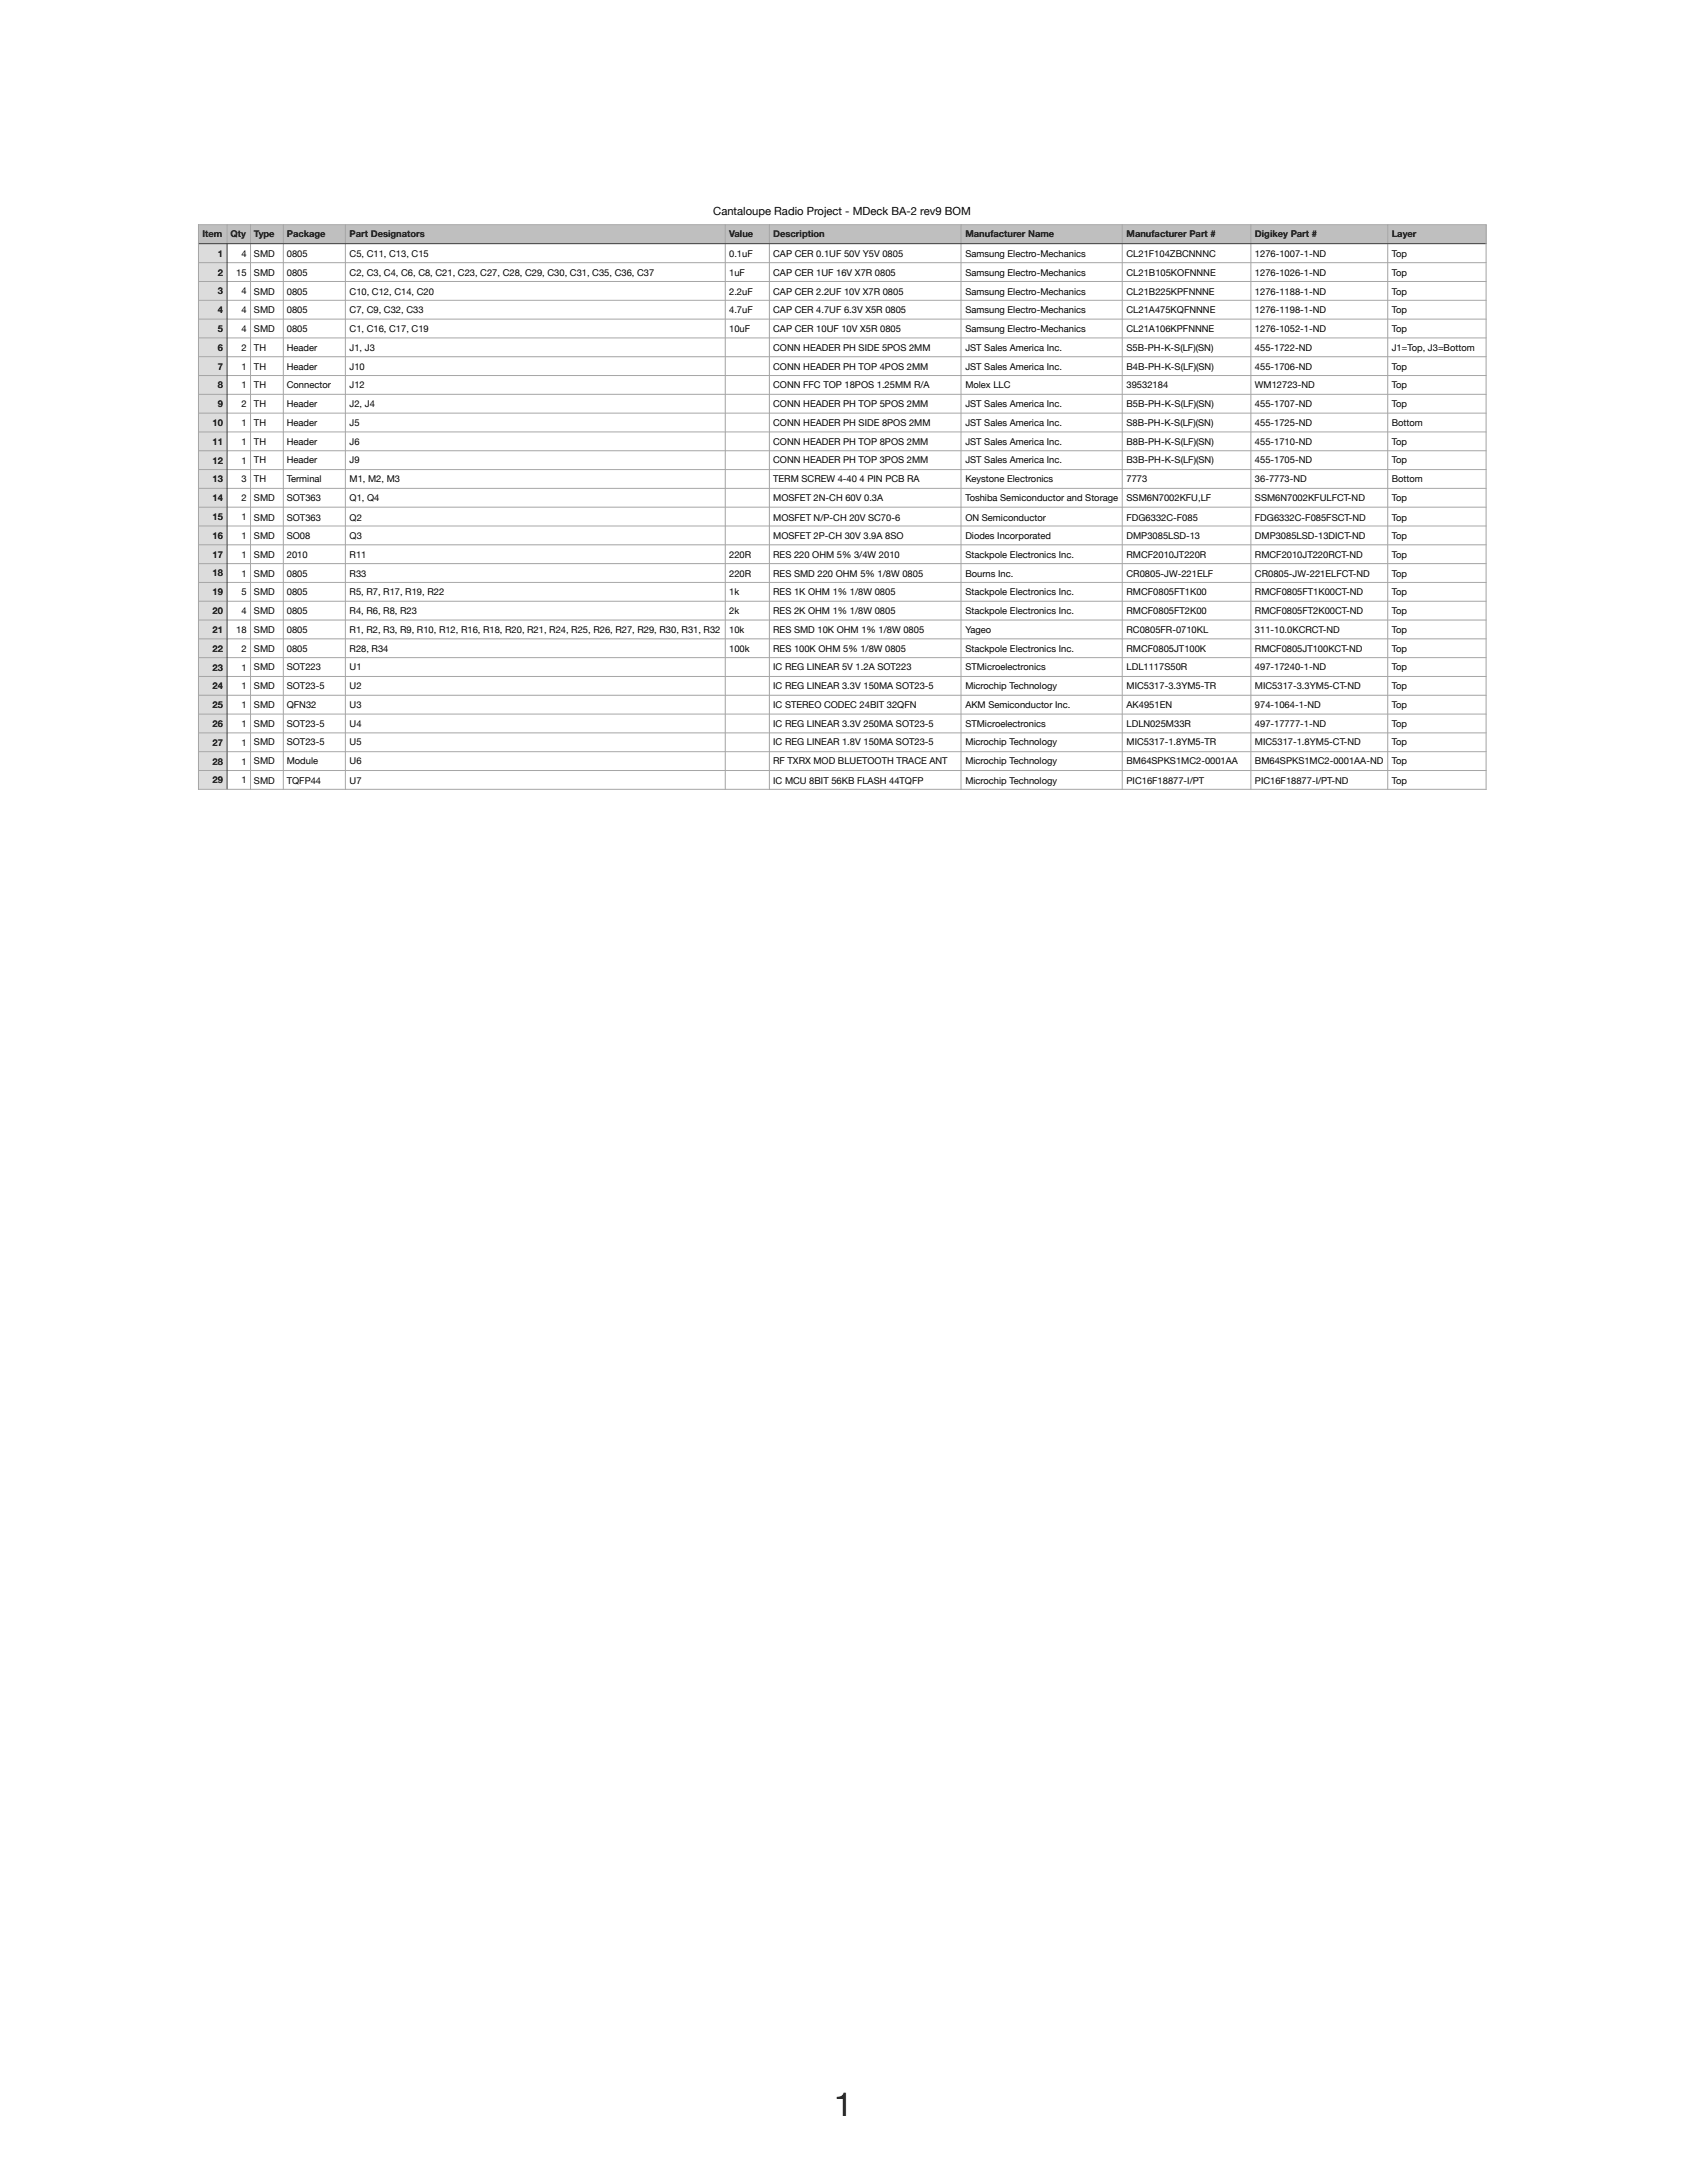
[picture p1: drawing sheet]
<svg xmlns="http://www.w3.org/2000/svg" width="635mm" height="822mm" viewBox="0 0 635 822" stroke-linecap="round" stroke-linejoin="round" font-family="sans-serif">
<defs><g id="words">
<text font-size="12.4" x="314" y="796.4">1</text>
<text font-size="4.2" x="268.5" y="80.9">Cantaloupe Radio Project - MDeck BA-2 rev9 BOM</text>
<g font-size="3.5">
<text x="76.2" y="89.4">Item</text>
<text x="86.8" y="89.4">Qty</text>
<text x="95.6" y="89.4">Type</text>
<text x="107.9" y="89.4">Package</text>
<text x="131.6" y="89.4">Part Designators</text>
<text x="274.5" y="89.4">Value</text>
<text x="291" y="89.4">Description</text>
<text x="363.4" y="89.4">Manufacturer Name</text>
<text x="424" y="89.4">Manufacturer Part #</text>
<text x="472.4" y="89.4">Digikey Part #</text>
<text x="523.9" y="89.4">Layer</text>
<text x="82" y="96.6">1</text>
<text x="90.9" y="96.7">4</text>
<text x="95.6" y="96.8">SMD</text>
<text x="107.9" y="96.8">0805</text>
<text x="131.6" y="96.8">C5, C11, C13, C15</text>
<text x="274.5" y="96.8">0.1uF</text>
<text x="291" y="96.8">CAP CER 0.1UF 50V Y5V 0805</text>
<text x="363.4" y="96.8">Samsung Electro-Mechanics</text>
<text x="424" y="96.8">CL21F104ZBCNNNC</text>
<text x="472.4" y="96.8">1276-1007-1-ND</text>
<text x="523.9" y="96.8">Top</text>
<text x="82" y="103.7">2</text>
<text x="88.9" y="103.7">15</text>
<text x="95.6" y="103.9">SMD</text>
<text x="107.9" y="103.9">0805</text>
<text x="131.6" y="103.9">C2, C3, C4, C6, C8, C21, C23, C27, C28, C29, C30, C31, C35, C36, C37</text>
<text x="274.5" y="103.9">1uF</text>
<text x="291" y="103.9">CAP CER 1UF 16V X7R 0805</text>
<text x="363.4" y="103.9">Samsung Electro-Mechanics</text>
<text x="424" y="103.9">CL21B105KOFNNNE</text>
<text x="472.4" y="103.9">1276-1026-1-ND</text>
<text x="523.9" y="103.9">Top</text>
<text x="82" y="110.8">3</text>
<text x="90.9" y="110.8">4</text>
<text x="95.6" y="110.9">SMD</text>
<text x="107.9" y="110.9">0805</text>
<text x="131.6" y="110.9">C10, C12, C14, C20</text>
<text x="274.5" y="110.9">2.2uF</text>
<text x="291" y="110.9">CAP CER 2.2UF 10V X7R 0805</text>
<text x="363.4" y="110.9">Samsung Electro-Mechanics</text>
<text x="424" y="110.9">CL21B225KPFNNNE</text>
<text x="472.4" y="110.9">1276-1188-1-ND</text>
<text x="523.9" y="110.9">Top</text>
<text x="82" y="117.9">4</text>
<text x="90.9" y="117.9">4</text>
<text x="95.6" y="118">SMD</text>
<text x="107.9" y="118">0805</text>
<text x="131.6" y="118">C7, C9, C32, C33</text>
<text x="274.5" y="118">4.7uF</text>
<text x="291" y="118">CAP CER 4.7UF 6.3V X5R 0805</text>
<text x="363.4" y="118">Samsung Electro-Mechanics</text>
<text x="424" y="118">CL21A475KQFNNNE</text>
<text x="472.4" y="118">1276-1198-1-ND</text>
<text x="523.9" y="118">Top</text>
<text x="82" y="125">5</text>
<text x="90.9" y="125">4</text>
<text x="95.6" y="125">SMD</text>
<text x="107.9" y="125">0805</text>
<text x="131.6" y="125">C1, C16, C17, C19</text>
<text x="274.5" y="125">10uF</text>
<text x="291" y="125">CAP CER 10UF 10V X5R 0805</text>
<text x="363.4" y="125">Samsung Electro-Mechanics</text>
<text x="424" y="125">CL21A106KPFNNNE</text>
<text x="472.4" y="125">1276-1052-1-ND</text>
<text x="523.9" y="125">Top</text>
<text x="82" y="132">6</text>
<text x="90.9" y="132.1">2</text>
<text x="95.6" y="132.1">TH</text>
<text x="107.9" y="132.1">Header</text>
<text x="131.6" y="132.1">J1, J3</text>
<text x="291" y="132.1">CONN HEADER PH SIDE 5POS 2MM</text>
<text x="363.4" y="132.1">JST Sales America Inc.</text>
<text x="424" y="132.1">S5B-PH-K-S(LF)(SN)</text>
<text x="472.4" y="132.1">455-1722-ND</text>
<text x="523.9" y="132.1">J1=Top, J3=Bottom</text>
<text x="82" y="139.1">7</text>
<text x="90.9" y="139.1">1</text>
<text x="95.6" y="139.1">TH</text>
<text x="107.9" y="139.1">Header</text>
<text x="131.6" y="139.1">J10</text>
<text x="291" y="139.1">CONN HEADER PH TOP 4POS 2MM</text>
<text x="363.4" y="139.1">JST Sales America Inc.</text>
<text x="424" y="139.1">B4B-PH-K-S(LF)(SN)</text>
<text x="472.4" y="139.1">455-1706-ND</text>
<text x="523.9" y="139.1">Top</text>
<text x="82" y="146.2">8</text>
<text x="90.9" y="146.2">1</text>
<text x="95.6" y="146.2">TH</text>
<text x="107.9" y="146.2">Connector</text>
<text x="131.6" y="146.2">J12</text>
<text x="291" y="146.2">CONN FFC TOP 18POS 1.25MM R/A</text>
<text x="363.4" y="146.2">Molex LLC</text>
<text x="424" y="146.2">39532184</text>
<text x="472.4" y="146.2">WM12723-ND</text>
<text x="523.9" y="146.2">Top</text>
<text x="82" y="153.3">9</text>
<text x="90.9" y="153.3">2</text>
<text x="95.6" y="153.3">TH</text>
<text x="107.9" y="153.3">Header</text>
<text x="131.6" y="153.3">J2, J4</text>
<text x="291" y="153.3">CONN HEADER PH TOP 5POS 2MM</text>
<text x="363.4" y="153.3">JST Sales America Inc.</text>
<text x="424" y="153.3">B5B-PH-K-S(LF)(SN)</text>
<text x="472.4" y="153.3">455-1707-ND</text>
<text x="523.9" y="153.3">Top</text>
<text x="80" y="160.4">10</text>
<text x="90.9" y="160.4">1</text>
<text x="95.6" y="160.3">TH</text>
<text x="107.9" y="160.3">Header</text>
<text x="131.6" y="160.3">J5</text>
<text x="291" y="160.3">CONN HEADER PH SIDE 8POS 2MM</text>
<text x="363.4" y="160.3">JST Sales America Inc.</text>
<text x="424" y="160.3">S8B-PH-K-S(LF)(SN)</text>
<text x="472.4" y="160.3">455-1725-ND</text>
<text x="523.9" y="160.3">Bottom</text>
<text x="80" y="167.4">11</text>
<text x="90.9" y="167.5">1</text>
<text x="95.6" y="167.4">TH</text>
<text x="107.9" y="167.4">Header</text>
<text x="131.6" y="167.4">J6</text>
<text x="291" y="167.4">CONN HEADER PH TOP 8POS 2MM</text>
<text x="363.4" y="167.4">JST Sales America Inc.</text>
<text x="424" y="167.4">B8B-PH-K-S(LF)(SN)</text>
<text x="472.4" y="167.4">455-1710-ND</text>
<text x="523.9" y="167.4">Top</text>
<text x="80" y="174.5">12</text>
<text x="90.9" y="174.5">1</text>
<text x="95.6" y="174.4">TH</text>
<text x="107.9" y="174.4">Header</text>
<text x="131.6" y="174.4">J9</text>
<text x="291" y="174.4">CONN HEADER PH TOP 3POS 2MM</text>
<text x="363.4" y="174.4">JST Sales America Inc.</text>
<text x="424" y="174.4">B3B-PH-K-S(LF)(SN)</text>
<text x="472.4" y="174.4">455-1705-ND</text>
<text x="523.9" y="174.4">Top</text>
<text x="80" y="181.6">13</text>
<text x="90.9" y="181.6">3</text>
<text x="95.6" y="181.5">TH</text>
<text x="107.9" y="181.5">Terminal</text>
<text x="131.6" y="181.5">M1, M2, M3</text>
<text x="291" y="181.5">TERM SCREW 4-40 4 PIN PCB RA</text>
<text x="363.4" y="181.5">Keystone Electronics</text>
<text x="424" y="181.5">7773</text>
<text x="472.4" y="181.5">36-7773-ND</text>
<text x="523.9" y="181.5">Bottom</text>
<text x="80" y="188.7">14</text>
<text x="90.9" y="188.7">2</text>
<text x="95.6" y="188.5">SMD</text>
<text x="107.9" y="188.5">SOT363</text>
<text x="131.6" y="188.5">Q1, Q4</text>
<text x="291" y="188.5">MOSFET 2N-CH 60V 0.3A</text>
<text x="363.4" y="188.5">Toshiba Semiconductor and Storage</text>
<text x="424" y="188.5">SSM6N7002KFU,LF</text>
<text x="472.4" y="188.5">SSM6N7002KFULFCT-ND</text>
<text x="523.9" y="188.5">Top</text>
<text x="80" y="195.8">15</text>
<text x="90.9" y="195.8">1</text>
<text x="95.6" y="195.9">SMD</text>
<text x="107.9" y="195.9">SOT363</text>
<text x="131.6" y="195.9">Q2</text>
<text x="291" y="195.9">MOSFET N/P-CH 20V SC70-6</text>
<text x="363.4" y="195.9">ON Semiconductor</text>
<text x="424" y="195.9">FDG6332C-F085</text>
<text x="472.4" y="195.9">FDG6332C-F085FSCT-ND</text>
<text x="523.9" y="195.9">Top</text>
<text x="80" y="202.8">16</text>
<text x="90.9" y="202.9">1</text>
<text x="95.6" y="203">SMD</text>
<text x="107.9" y="203">SO08</text>
<text x="131.6" y="203">Q3</text>
<text x="291" y="203">MOSFET 2P-CH 30V 3.9A 8SO</text>
<text x="363.4" y="203">Diodes Incorporated</text>
<text x="424" y="203">DMP3085LSD-13</text>
<text x="472.4" y="203">DMP3085LSD-13DICT-ND</text>
<text x="523.9" y="203">Top</text>
<text x="80" y="209.9">17</text>
<text x="90.9" y="209.9">1</text>
<text x="95.6" y="210">SMD</text>
<text x="107.9" y="210">2010</text>
<text x="131.6" y="210">R11</text>
<text x="274.5" y="210">220R</text>
<text x="291" y="210">RES 220 OHM 5% 3/4W 2010</text>
<text x="363.4" y="210">Stackpole Electronics Inc.</text>
<text x="424" y="210">RMCF2010JT220R</text>
<text x="472.4" y="210">RMCF2010JT220RCT-ND</text>
<text x="523.9" y="210">Top</text>
<text x="80" y="217">18</text>
<text x="90.9" y="217">1</text>
<text x="95.6" y="217.1">SMD</text>
<text x="107.9" y="217.1">0805</text>
<text x="131.6" y="217.1">R33</text>
<text x="274.5" y="217.1">220R</text>
<text x="291" y="217.1">RES SMD 220 OHM 5% 1/8W 0805</text>
<text x="363.4" y="217.1">Bourns Inc.</text>
<text x="424" y="217.1">CR0805-JW-221ELF</text>
<text x="472.4" y="217.1">CR0805-JW-221ELFCT-ND</text>
<text x="523.9" y="217.1">Top</text>
<text x="80" y="224.1">19</text>
<text x="90.9" y="224.1">5</text>
<text x="95.6" y="224.2">SMD</text>
<text x="107.9" y="224.2">0805</text>
<text x="131.6" y="224.2">R5, R7, R17, R19, R22</text>
<text x="274.5" y="224.2">1k</text>
<text x="291" y="224.2">RES 1K OHM 1% 1/8W 0805</text>
<text x="363.4" y="224.2">Stackpole Electronics Inc.</text>
<text x="424" y="224.2">RMCF0805FT1K00</text>
<text x="472.4" y="224.2">RMCF0805FT1K00CT-ND</text>
<text x="523.9" y="224.2">Top</text>
<text x="80" y="231.2">20</text>
<text x="90.9" y="231.2">4</text>
<text x="95.6" y="231.2">SMD</text>
<text x="107.9" y="231.2">0805</text>
<text x="131.6" y="231.2">R4, R6, R8, R23</text>
<text x="274.5" y="231.2">2k</text>
<text x="291" y="231.2">RES 2K OHM 1% 1/8W 0805</text>
<text x="363.4" y="231.2">Stackpole Electronics Inc.</text>
<text x="424" y="231.2">RMCF0805FT2K00</text>
<text x="472.4" y="231.2">RMCF0805FT2K00CT-ND</text>
<text x="523.9" y="231.2">Top</text>
<text x="80" y="238.2">21</text>
<text x="88.9" y="238.3">18</text>
<text x="95.6" y="238.3">SMD</text>
<text x="107.9" y="238.3">0805</text>
<text x="131.6" y="238.3">R1, R2, R3, R9, R10, R12, R16, R18, R20, R21, R24, R25, R26, R27, R29, R30, R31, R32</text>
<text x="274.5" y="238.3">10k</text>
<text x="291" y="238.3">RES SMD 10K OHM 1% 1/8W 0805</text>
<text x="363.4" y="238.3">Yageo</text>
<text x="424" y="238.3">RC0805FR-0710KL</text>
<text x="472.4" y="238.3">311-10.0KCRCT-ND</text>
<text x="523.9" y="238.3">Top</text>
<text x="80" y="245.3">22</text>
<text x="90.9" y="245.3">2</text>
<text x="95.6" y="245.3">SMD</text>
<text x="107.9" y="245.3">0805</text>
<text x="131.6" y="245.3">R28, R34</text>
<text x="274.5" y="245.3">100k</text>
<text x="291" y="245.3">RES 100K OHM 5% 1/8W 0805</text>
<text x="363.4" y="245.3">Stackpole Electronics Inc.</text>
<text x="424" y="245.3">RMCF0805JT100K</text>
<text x="472.4" y="245.3">RMCF0805JT100KCT-ND</text>
<text x="523.9" y="245.3">Top</text>
<text x="80" y="252.4">23</text>
<text x="90.9" y="252.4">1</text>
<text x="95.6" y="252.4">SMD</text>
<text x="107.9" y="252.4">SOT223</text>
<text x="131.6" y="252.4">U1</text>
<text x="291" y="252.4">IC REG LINEAR 5V 1.2A SOT223</text>
<text x="363.4" y="252.4">STMicroelectronics</text>
<text x="424" y="252.4">LDL1117S50R</text>
<text x="472.4" y="252.4">497-17240-1-ND</text>
<text x="523.9" y="252.4">Top</text>
<text x="80" y="259.5">24</text>
<text x="90.9" y="259.5">1</text>
<text x="95.6" y="259.4">SMD</text>
<text x="107.9" y="259.4">SOT23-5</text>
<text x="131.6" y="259.4">U2</text>
<text x="291" y="259.4">IC REG LINEAR 3.3V 150MA SOT23-5</text>
<text x="363.4" y="259.4">Microchip Technology</text>
<text x="424" y="259.4">MIC5317-3.3YM5-TR</text>
<text x="472.4" y="259.4">MIC5317-3.3YM5-CT-ND</text>
<text x="523.9" y="259.4">Top</text>
<text x="80" y="266.6">25</text>
<text x="90.9" y="266.6">1</text>
<text x="95.6" y="266.5">SMD</text>
<text x="107.9" y="266.5">QFN32</text>
<text x="131.6" y="266.5">U3</text>
<text x="291" y="266.5">IC STEREO CODEC 24BIT 32QFN</text>
<text x="363.4" y="266.5">AKM Semiconductor Inc.</text>
<text x="424" y="266.5">AK4951EN</text>
<text x="472.4" y="266.5">974-1064-1-ND</text>
<text x="523.9" y="266.5">Top</text>
<text x="80" y="273.6">26</text>
<text x="90.9" y="273.7">1</text>
<text x="95.6" y="273.5">SMD</text>
<text x="107.9" y="273.5">SOT23-5</text>
<text x="131.6" y="273.5">U4</text>
<text x="291" y="273.5">IC REG LINEAR 3.3V 250MA SOT23-5</text>
<text x="363.4" y="273.5">STMicroelectronics</text>
<text x="424" y="273.5">LDLN025M33R</text>
<text x="472.4" y="273.5">497-17777-1-ND</text>
<text x="523.9" y="273.5">Top</text>
<text x="80" y="280.7">27</text>
<text x="90.9" y="280.7">1</text>
<text x="95.6" y="280.6">SMD</text>
<text x="107.9" y="280.6">SOT23-5</text>
<text x="131.6" y="280.6">U5</text>
<text x="291" y="280.6">IC REG LINEAR 1.8V 150MA SOT23-5</text>
<text x="363.4" y="280.6">Microchip Technology</text>
<text x="424" y="280.6">MIC5317-1.8YM5-TR</text>
<text x="472.4" y="280.6">MIC5317-1.8YM5-CT-ND</text>
<text x="523.9" y="280.6">Top</text>
<text x="80" y="287.8">28</text>
<text x="90.9" y="287.8">1</text>
<text x="95.6" y="287.7">SMD</text>
<text x="107.9" y="287.7">Module</text>
<text x="131.6" y="287.7">U6</text>
<text x="291" y="287.7">RF TXRX MOD BLUETOOTH TRACE ANT</text>
<text x="363.4" y="287.7">Microchip Technology</text>
<text x="424" y="287.7">BM64SPKS1MC2-0001AA</text>
<text x="472.4" y="287.7">BM64SPKS1MC2-0001AA-ND</text>
<text x="523.9" y="287.7">Top</text>
<text x="80" y="294.9">29</text>
<text x="90.9" y="294.9">1</text>
<text x="95.6" y="295.1">SMD</text>
<text x="107.9" y="295.1">TQFP44</text>
<text x="131.6" y="295.1">U7</text>
<text x="291" y="295.1">IC MCU 8BIT 56KB FLASH 44TQFP</text>
<text x="363.4" y="295.1">Microchip Technology</text>
<text x="424" y="295.1">PIC16F18877-I/PT</text>
<text x="472.4" y="295.1">PIC16F18877-I/PT-ND</text>
<text x="523.9" y="295.1">Top</text>
</g>
</g></defs>
<g fill="#bec0bf">
<path d="M74.7 84.6h10.8v7.1h-10.8z"/>
<path d="M85.5 84.6h8.8v7.1h-8.8z"/>
<path d="M94.3 84.6h12.3v7.1h-12.3z"/>
<path d="M106.6 84.6h23.4v7.1h-23.4z"/>
<path d="M130 84.6h143v7.1h-143z"/>
<path d="M273 84.6h16.6v7.1h-16.6z"/>
<path d="M289.6 84.6h72.1v7.1h-72.1z"/>
<path d="M361.7 84.6h60.7v7.1h-60.7z"/>
<path d="M422.4 84.6h48.4v7.1h-48.4z"/>
<path d="M470.8 84.6h51.5v7.1h-51.5z"/>
<path d="M522.3 84.6h37.1v7.1h-37.1z"/>
</g>
<path d="M559.4 84.6v7.1" fill="none" stroke="#bec0bf" stroke-width=".38"/>
<g fill="#dcdcdc">
<path d="M74.7 91.7h10.8v7.2h-10.8z"/>
<path d="M74.7 98.9h10.8v7.1h-10.8z"/>
<path d="M74.7 106h10.8v7h-10.8z"/>
<path d="M74.7 113h10.8v7.1h-10.8z"/>
<path d="M74.7 120.1h10.8v7.1h-10.8z"/>
<path d="M74.7 127.2h10.8v7.1h-10.8z"/>
<path d="M74.7 134.3h10.8v7.1h-10.8z"/>
<path d="M74.7 141.4h10.8v7h-10.8z"/>
<path d="M74.7 148.4h10.8v7.1h-10.8z"/>
<path d="M74.7 155.5h10.8v7.1h-10.8z"/>
<path d="M74.7 162.6h10.8v7.1h-10.8z"/>
<path d="M74.7 169.7h10.8v7.1h-10.8z"/>
<path d="M74.7 176.8h10.8v7h-10.8z"/>
<path d="M74.7 183.8h10.8v7.1h-10.8z"/>
<path d="M74.7 190.9h10.8v7.1h-10.8z"/>
<path d="M74.7 198h10.8v7.1h-10.8z"/>
<path d="M74.7 205.1h10.8v7.1h-10.8z"/>
<path d="M74.7 212.2h10.8v7h-10.8z"/>
<path d="M74.7 219.2h10.8v7.1h-10.8z"/>
<path d="M74.7 226.3h10.8v7.1h-10.8z"/>
<path d="M74.7 233.4h10.8v7.1h-10.8z"/>
<path d="M74.7 240.5h10.8v7.1h-10.8z"/>
<path d="M74.7 247.6h10.8v7h-10.8z"/>
<path d="M74.7 254.6h10.8v7.1h-10.8z"/>
<path d="M74.7 261.7h10.8v7.1h-10.8z"/>
<path d="M74.7 268.8h10.8v7.1h-10.8z"/>
<path d="M74.7 275.9h10.8v7.1h-10.8z"/>
<path d="M74.7 283h10.8v7h-10.8z"/>
<path d="M74.7 290h10.8v7.1h-10.8z"/>
</g>
<g fill="none" stroke="#a6a6a6" stroke-width=".38">
<path d="M74.5 98.9h485.1M74.5 84.6h485.1M74.7 84.4v212.9M85.5 84.4v7.2M94.3 84.4v212.9M106.6 84.4v212.9M130 84.4v212.9M273 84.4v212.9M289.6 84.4v212.9M361.7 84.4v212.9M422.4 84.4v212.9M470.8 84.4v212.9"/>
<path d="M522.4 84.4v212.9M559.4 84.4v212.9M74.5 106h485.1M74.5 113h485.1M74.5 120.1h485.1M74.5 127.2h485.1M74.5 134.3h485.1M74.5 141.4h485.1M74.5 148.4h485.1M74.5 155.5h485.1M74.5 162.6h485.1M74.5 169.7h485.1"/>
<path d="M74.5 176.8h485.1M74.5 183.8h485.1M74.5 190.9h485.1M74.5 198h485.1M74.5 205.1h485.1M74.5 212.2h485.1M74.5 219.2h485.1M74.5 226.3h485.1M74.5 233.4h485.1M74.5 240.5h485.1M74.5 247.6h485.1M74.5 254.6h485.1"/>
<path d="M74.5 261.7h485.1M74.5 268.8h485.1M74.5 275.9h485.1M74.5 283h485.1M74.5 290h485.1M74.5 297.1h485.1"/>
</g>
<path d="M74.5 91.7h485.1M85.5 91.6v205.7" fill="none" stroke="#404040" stroke-width=".38"/>
<use href="#words"/>
</svg>
